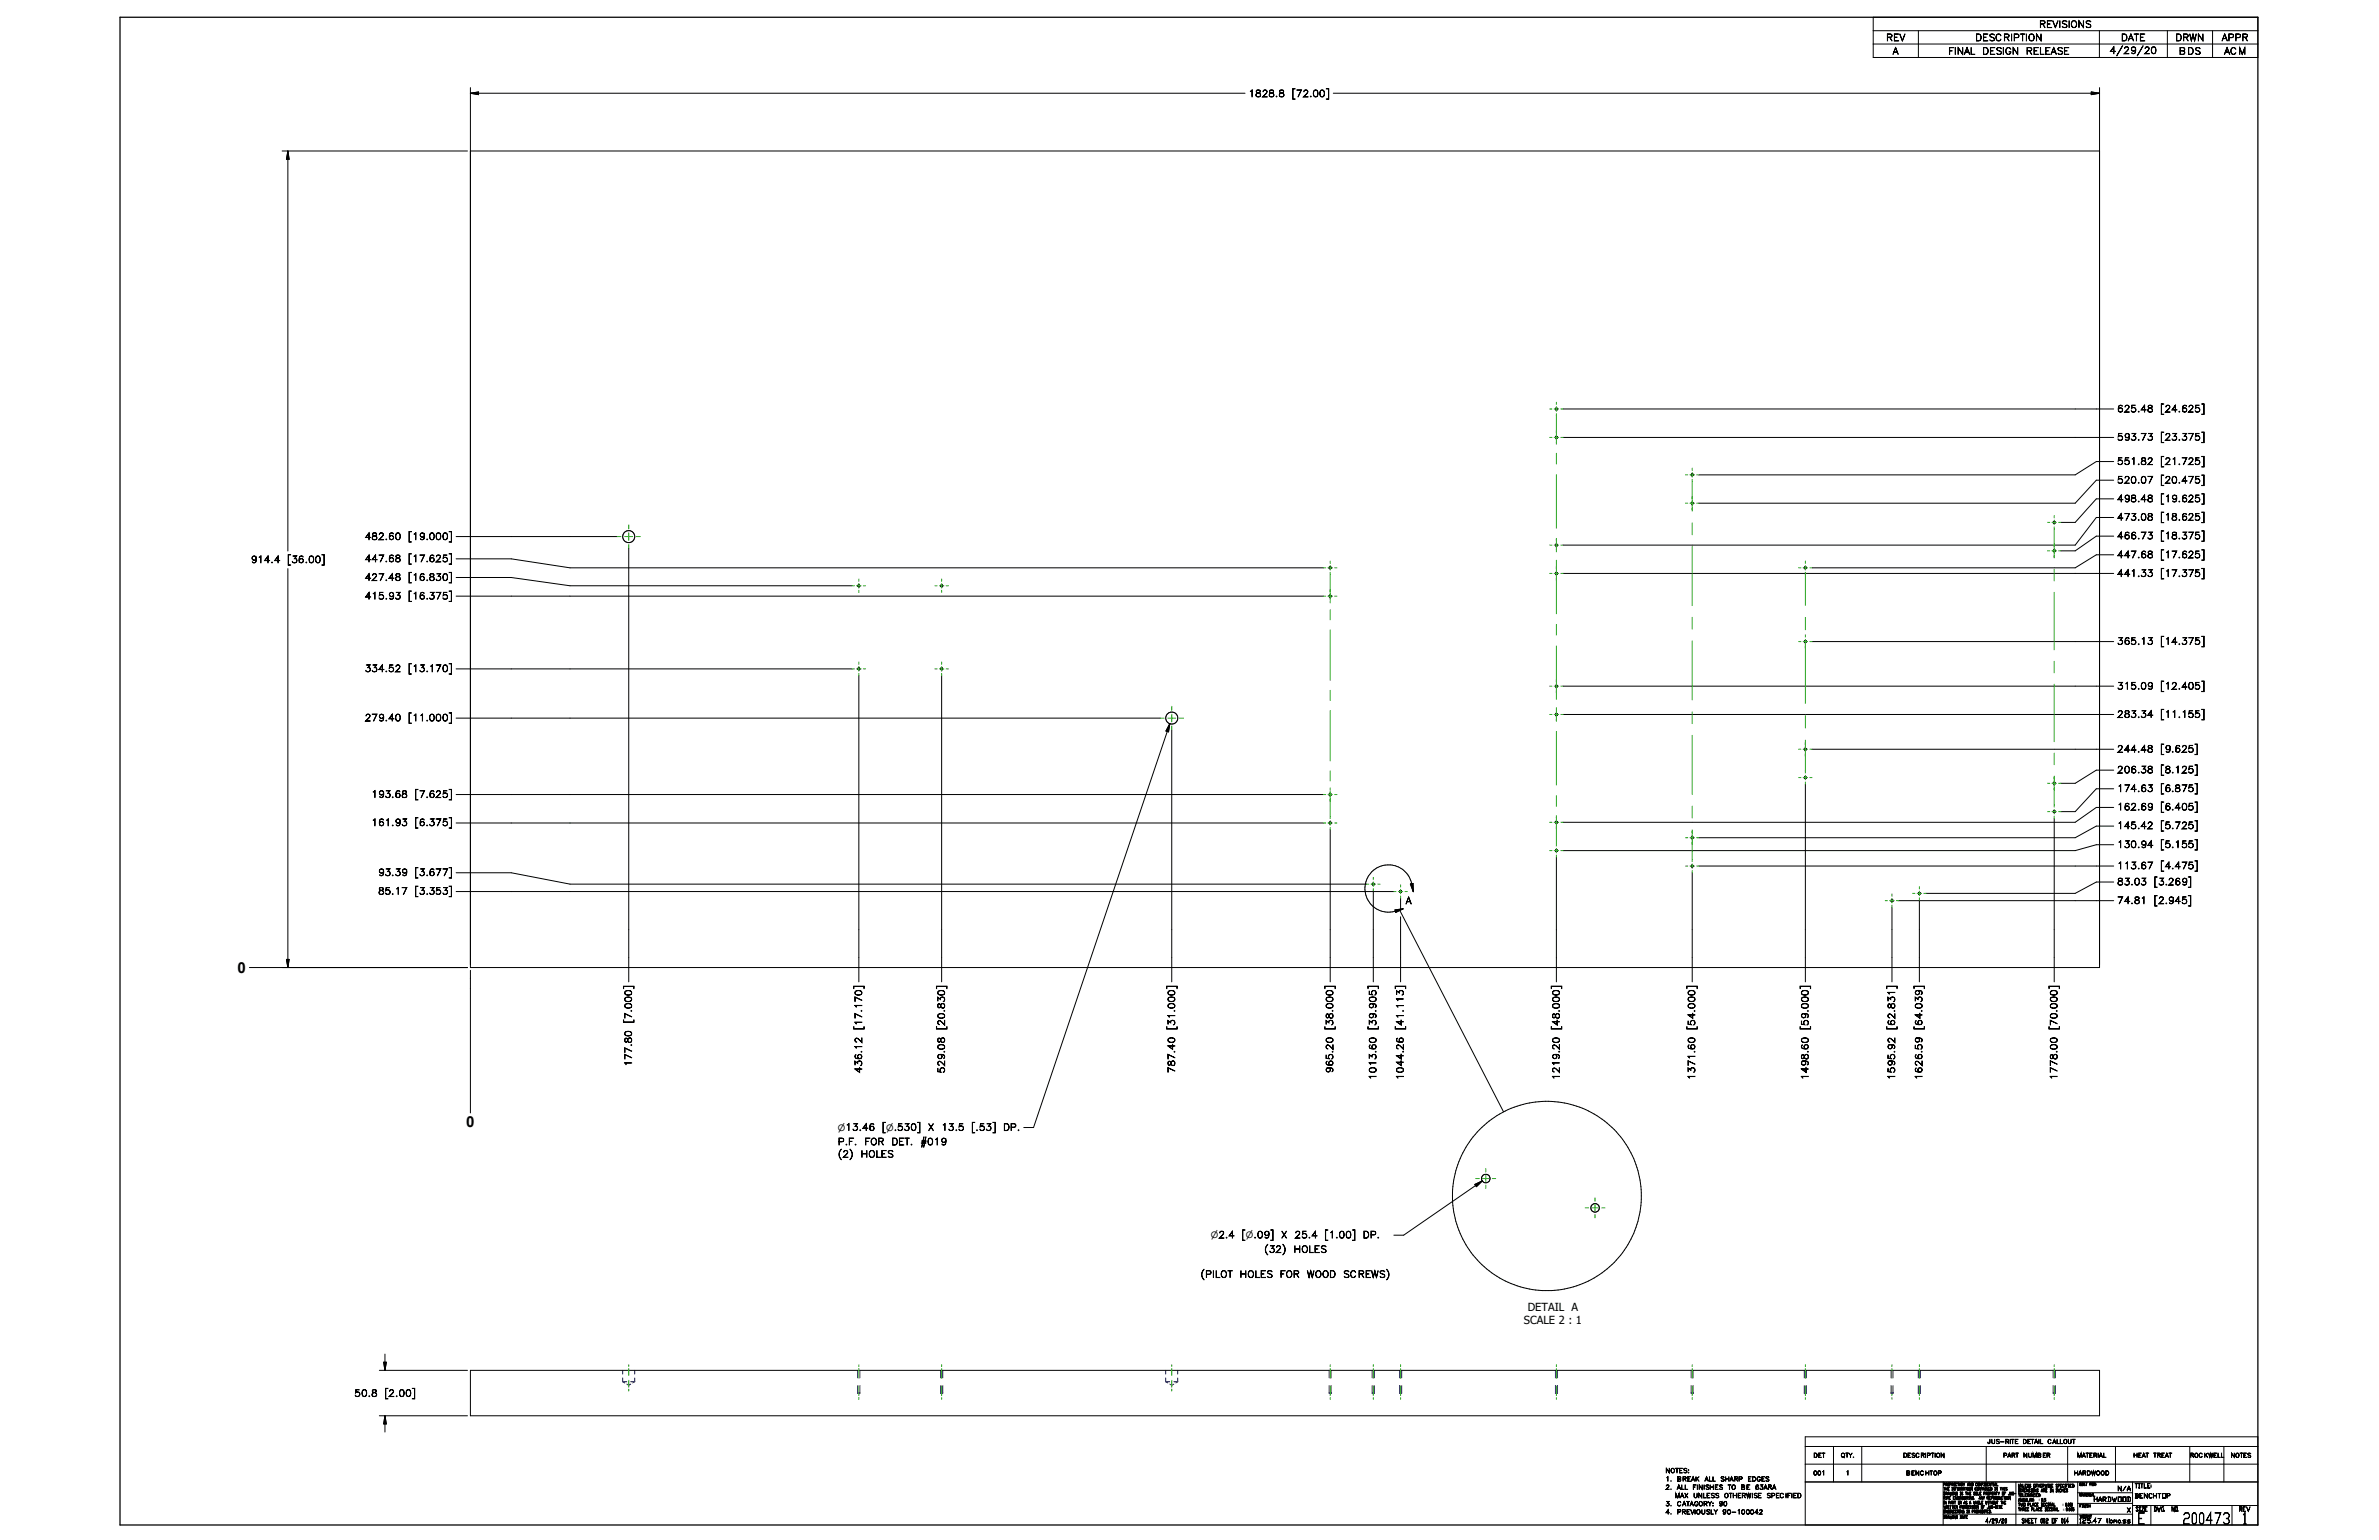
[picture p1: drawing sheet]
<svg xmlns="http://www.w3.org/2000/svg" width="432mm" height="279mm" viewBox="0 0 432 279" stroke-linecap="round" stroke-linejoin="round" font-family="sans-serif">
<defs><g id="words">
<g font-size="2.8">
<text x="43.1" y="176.5">0</text>
<text x="84.6" y="204.6">0</text>
<text x="387.9" y="276.5">E</text>
<text x="396.1" y="276.5">200473</text>
<text x="407" y="276.5">1</text>
</g>
<g font-size="2">
<text x="277.3" y="237.8">DETAIL A</text>
<text x="276.6" y="240.3">SCALE 2 : 1</text>
</g>
<g font-size="1.7">
<text x="370.1" y="5">REVISIONS</text>
<text x="342.3" y="7.4">REV</text>
<text x="343.5" y="9.9">A</text>
<text x="353.6" y="9.9">FINAL</text>
<text x="358.5" y="7.4">DESCRIPTION</text>
<text x="359.8" y="9.9">DESIGN</text>
<text x="367.7" y="9.9">RELEASE</text>
<text x="382.9" y="9.7">4/29/20</text>
<text x="385" y="7.4">DATE</text>
<text x="394.8" y="7.4">DRWN</text>
<text x="395.5" y="9.9">BDS</text>
<text x="403.3" y="7.4">APPR</text>
<text x="403.7" y="9.9">ACM</text>
<text x="226.6" y="17.6">1828.8</text>
<text x="234.5" y="17.6">[72.00]</text>
<text x="384.2" y="74.8">625.48</text>
<text x="392.1" y="74.8">[24.625]</text>
<text x="384.2" y="79.9">593.73</text>
<text x="392.1" y="79.9">[23.375]</text>
<text x="384.2" y="87.7">520.07</text>
<text x="384.2" y="84.3">551.82</text>
<text x="392.1" y="87.7">[20.475]</text>
<text x="392.1" y="84.3">[21.725]</text>
<text x="384.2" y="94.4">473.08</text>
<text x="384.2" y="91.1">498.48</text>
<text x="392.1" y="94.4">[18.625]</text>
<text x="392.1" y="91.1">[19.625]</text>
<text x="66.2" y="97.9">482.60</text>
<text x="66.2" y="101.9">447.68</text>
<text x="74.1" y="97.9">[19.000]</text>
<text x="74.1" y="101.9">[17.625]</text>
<text x="384.2" y="101.2">447.68</text>
<text x="384.2" y="97.8">466.73</text>
<text x="392.1" y="101.2">[17.625]</text>
<text x="392.1" y="97.8">[18.375]</text>
<text x="45.5" y="102.1">914.4</text>
<text x="52.1" y="102.1">[36.00]</text>
<text x="66.2" y="105.3">427.48</text>
<text x="74.1" y="105.3">[16.830]</text>
<text x="384.2" y="104.6">441.33</text>
<text x="392.1" y="104.6">[17.375]</text>
<text x="66.2" y="108.7">415.93</text>
<text x="74.1" y="108.7">[16.375]</text>
<text x="384.2" y="116.9">365.13</text>
<text x="392.1" y="116.9">[14.375]</text>
<text x="66.2" y="121.9">334.52</text>
<text x="74.1" y="121.9">[13.170]</text>
<text x="384.2" y="125.1">315.09</text>
<text x="392.1" y="125.1">[12.405]</text>
<text x="66.2" y="130.8">279.40</text>
<text x="74.1" y="130.8">[11.000]</text>
<text x="384.2" y="130.2">283.34</text>
<text x="392.1" y="130.2">[11.155]</text>
<text x="384.2" y="136.5">244.48</text>
<text x="392.1" y="136.5">[9.625]</text>
<text x="384.2" y="143.6">174.63</text>
<text x="384.2" y="140.3">206.38</text>
<text x="392.1" y="143.6">[6.875]</text>
<text x="392.1" y="140.3">[8.125]</text>
<text x="67.4" y="149.8">161.93</text>
<text x="67.4" y="144.7">193.68</text>
<text x="75.3" y="149.8">[6.375]</text>
<text x="75.3" y="144.7">[7.625]</text>
<text x="384.2" y="147">162.69</text>
<text x="392.1" y="147">[6.405]</text>
<text x="384.2" y="150.4">145.42</text>
<text x="384.2" y="153.8">130.94</text>
<text x="392.1" y="150.4">[5.725]</text>
<text x="392.1" y="153.8">[5.155]</text>
<text x="68.6" y="158.9">93.39</text>
<text x="75.3" y="158.9">[3.677]</text>
<text x="384.2" y="160.6">83.03</text>
<text x="384.2" y="157.6">113.67</text>
<text x="390.9" y="160.6">[3.269]</text>
<text x="392.1" y="157.6">[4.475]</text>
<text x="68.6" y="162.3">85.17</text>
<text x="75.3" y="162.3">[3.353]</text>
<text x="255.1" y="164">A</text>
<text x="384.2" y="164">74.81</text>
<text x="390.9" y="164">[2.945]</text>
<text x="114.6" y="185.6" transform="rotate(-90 114.6 185.6)">[7.000]</text>
<text x="156.4" y="186.9" transform="rotate(-90 156.4 186.9)">[17.170]</text>
<text x="171.4" y="186.9" transform="rotate(-90 171.4 186.9)">[20.830]</text>
<text x="213.2" y="186.9" transform="rotate(-90 213.2 186.9)">[31.000]</text>
<text x="241.9" y="186.9" transform="rotate(-90 241.9 186.9)">[38.000]</text>
<text x="249.8" y="186.9" transform="rotate(-90 249.8 186.9)">[39.905]</text>
<text x="254.7" y="186.9" transform="rotate(-90 254.7 186.9)">[41.113]</text>
<text x="283" y="186.9" transform="rotate(-90 283 186.9)">[48.000]</text>
<text x="307.6" y="186.9" transform="rotate(-90 307.6 186.9)">[54.000]</text>
<text x="328.2" y="186.9" transform="rotate(-90 328.2 186.9)">[59.000]</text>
<text x="343.9" y="186.9" transform="rotate(-90 343.9 186.9)">[62.831]</text>
<text x="348.9" y="186.9" transform="rotate(-90 348.9 186.9)">[64.039]</text>
<text x="373.4" y="186.9" transform="rotate(-90 373.4 186.9)">[70.000]</text>
<text x="114.6" y="193.5" transform="rotate(-90 114.6 193.5)">177.80</text>
<text x="156.4" y="194.7" transform="rotate(-90 156.4 194.7)">436.12</text>
<text x="171.4" y="194.7" transform="rotate(-90 171.4 194.7)">529.08</text>
<text x="213.2" y="194.7" transform="rotate(-90 213.2 194.7)">787.40</text>
<text x="241.9" y="194.7" transform="rotate(-90 241.9 194.7)">965.20</text>
<text x="249.8" y="196" transform="rotate(-90 249.8 196)">1013.60</text>
<text x="254.7" y="196" transform="rotate(-90 254.7 196)">1044.26</text>
<text x="283" y="196" transform="rotate(-90 283 196)">1219.20</text>
<text x="307.6" y="196" transform="rotate(-90 307.6 196)">1371.60</text>
<text x="328.2" y="196" transform="rotate(-90 328.2 196)">1498.60</text>
<text x="343.9" y="196" transform="rotate(-90 343.9 196)">1595.92</text>
<text x="348.9" y="196" transform="rotate(-90 348.9 196)">1626.59</text>
<text x="373.4" y="196" transform="rotate(-90 373.4 196)">1778.00</text>
<text x="152.1" y="207.7">P.F.</text>
<text x="152.1" y="210">(2)</text>
<text x="156.2" y="210">HOLES</text>
<text x="156.9" y="207.7">FOR</text>
<text x="160.1" y="205.1">[n.530]</text>
<text x="161.8" y="207.7">DET.</text>
<text x="167" y="207.7">#019</text>
<text x="168.4" y="205.1">X</text>
<text x="170.9" y="205.1">13.5</text>
<text x="176.3" y="205.1">[.53]</text>
<text x="182.1" y="205.1">DP.</text>
<text x="225.4" y="224.6">[n.09]</text>
<text x="229.4" y="227.2">(32)</text>
<text x="232.5" y="224.6">X</text>
<text x="234.8" y="227.2">HOLES</text>
<text x="234.9" y="224.6">25.4</text>
<text x="240.4" y="224.6">[1.00]</text>
<text x="247.3" y="224.6">DP.</text>
<text x="217.9" y="231.8">(PILOT</text>
<text x="225" y="231.8">HOLES</text>
<text x="232.3" y="231.8">FOR</text>
<text x="237.2" y="231.8">WOOD</text>
<text x="243.8" y="231.8">SCREWS)</text>
<text x="64.3" y="253.4">50.8</text>
<text x="69.8" y="253.4">[2.00]</text>
</g>
<g font-size="1.6">
<text x="152.1" y="205.1">n13.46</text>
<text x="219.8" y="224.6">n2.4</text>
</g>
<g font-size="1.1">
<text x="302.3" y="267.2">NOTES:</text>
<text x="302.3" y="268.7">1.</text>
<text x="304.4" y="268.7">BREAK</text>
<text x="309.4" y="268.7">ALL</text>
<text x="312.2" y="268.7">SHARP</text>
<text x="317.2" y="268.7">EDGES</text>
<text x="387.4" y="270">TITLE:</text>
<text x="302.3" y="270.2">2.</text>
<text x="302.3" y="273.2">3.</text>
<text x="302.3" y="274.7">4.</text>
<text x="304" y="271.7">MAX</text>
<text x="304.4" y="270.2">ALL</text>
<text x="304.4" y="273.2">CATAGORY:</text>
<text x="304.4" y="274.7">PREVIOUSLY</text>
<text x="307.2" y="270.2">FINISHES</text>
<text x="307.3" y="271.7">UNLESS</text>
<text x="311.9" y="273.2">90</text>
<text x="312.6" y="274.7">90-100042</text>
<text x="312.9" y="271.7">OTHERWISE</text>
<text x="313.6" y="270.2">TO</text>
<text x="316" y="270.2">BE</text>
<text x="318.5" y="270.2">63ARA</text>
<text x="320.6" y="271.7">SPECIFIED</text>
<text x="380" y="272.4">HARDWOOD</text>
<text x="384.3" y="270.5">N/A</text>
<text x="386" y="274.4">X</text>
<text x="387.4" y="271.8">BENCHTOP</text>
<text x="387.6" y="274.2">SIZE</text>
<text x="390.9" y="274.2">DWG.</text>
<text x="394.1" y="274.2">NO.</text>
<text x="406.4" y="274.2">REV</text>
<text x="360.4" y="276.3">4/29/20</text>
<text x="366.9" y="276.3">SHEET 002 OF 014</text>
<text x="377.4" y="276.3">125.47</text>
<text x="382.3" y="276.3">lbmass</text>
</g>
<g font-size="1">
<text x="360.7" y="261.9">JUS-RITE</text>
<text x="367.1" y="261.9">DETAIL</text>
<text x="371.6" y="261.9">CALLOUT</text>
<text x="329.1" y="267.6">001</text>
<text x="329.2" y="264.4">DET</text>
<text x="334.1" y="264.4">QTY.</text>
<text x="335" y="267.6">1</text>
<text x="345.4" y="264.4">DESCRIPTION</text>
<text x="346" y="267.6">BENCHTOP</text>
<text x="363.6" y="264.4">PART</text>
<text x="367.2" y="264.4">NUMBER</text>
<text x="376.4" y="267.6">HARDWOOD</text>
<text x="377" y="264.4">MATERIAL</text>
<text x="387.2" y="264.4">HEAT</text>
<text x="390.8" y="264.4">TREAT</text>
<text x="397.5" y="264.4">ROCKWELL</text>
<text x="404.9" y="264.4">NOTES</text>
</g>
<g font-size=".7">
<text x="352.7" y="269.6">PROPRIETARY AND CONFIDENTIAL</text>
<text x="366.3" y="269.8">UNLESS OTHERWISE SPECIFIED:</text>
<text x="377.4" y="269.5">GD&amp;T PER:</text>
<text x="352.7" y="272.9">IN PART OR AS A WHOLE WITHOUT THE</text>
<text x="352.7" y="275.5">DRAWING DATE</text>
<text x="352.7" y="270.4">THE INFORMATION CONTAINED IN THIS</text>
<text x="352.7" y="271.2">DRAWING IS THE SOLE PROPERTY OF JUS-</text>
<text x="352.7" y="272">RITE ENGINEERING.</text>
<text x="352.7" y="273.7">WRITTEN PERMISSION OF JUS-RITE</text>
<text x="352.7" y="274.5">ENGINEERING IS PROHIBITED.</text>
<text x="359.2" y="272">ANY REPRODUCTION</text>
<text x="366.3" y="270.7">DIMENSIONS ARE IN INCHES</text>
<text x="366.3" y="271.5">TOLERANCES:</text>
<text x="366.3" y="272.4">ANGULAR:</text>
<text x="366.3" y="273.3">TWO PLACE DECIMAL</text>
<text x="366.3" y="274.1">THREE PLACE DECIMAL</text>
<text x="370" y="272.4">`0.5</text>
<text x="374.4" y="273.2">`0.010</text>
<text x="374.5" y="274.1">`0.005</text>
<text x="377.5" y="275.4">WEIGHT</text>
<text x="377.5" y="271.5">MATERIAL</text>
<text x="377.5" y="273.5">FINISH</text>
</g>
</g></defs>
<g fill="none" stroke="#000" stroke-width=".18">
<path d="M85.4 15.9v159.6h295.7v-159.6M85.4 16.9h140.6M85.4 16.9l1.5-.2v.5zM242 16.9h139.1M340 3.1h69.8v7.3h-69.8zM340 5.6h69.8M340 8h69.8M348.2 5.6v4.8M379.6 16.7l1.5 .2-1.5 .3zM381.1 5.6v4.8M393.4 5.6v4.8M401.6 5.6v4.8"/>
<path d="M51.2 27.4h33.6M52.2 27.4v72.6M52.2 27.4l.3 1.5h-.5zM85.4 27.4h295.7M283.7 79.4h99.9M283.7 74.2h99.9M82.8 97.3h29.2M114.1 99.5v78.6M283.7 98.9h23.4M307 91.1v.1M307.2 98.9h65.6M373 94.9h.1"/>
<path d="M383.6 93.9h-3.1l-3.8 5h-3.8M383.6 87.1h-3.1l-3.8 4.2h-68.3M383.6 83.7h-3.1l-3.8 2.5h-68.3M383.6 97.3h-3.1l-3.8 2.6h-2.6M383.6 90.5h-3.1l-3.8 4.3h-2.6M52.2 103.2v72.3M82.8 104.8h10l10.7 1.5h51.2M82.8 108.2h157.4M82.8 101.4h10l10.7 1.6h136.7M283.7 104h23.4M307.2 104h20.4M327.7 104h45.1"/>
<path d="M328.9 103h43.9M328.9 116.4h43.9M372.9 104h10.7M372.9 116.4h10.7M383.6 100.7h-3.1l-3.8 2.3h-3.8M82.8 121.4h71.9M82.8 130.3h127.8M155.9 122.6v55.5M170.9 122.6v55.5M212.3 131.3l-24.7 73.3h-1.8M212.3 131.3l-.2 1.5-.5-.2zM212.7 132.4v45.7"/>
<path d="M283.7 129.6h23.4M283.7 124.5h23.4M307.2 129.6h20.4M307.2 124.5h20.4M327.7 129.6h45.1M327.7 124.5h45.1M328.9 135.9h43.9M372.9 129.6h10.7M372.9 124.5h10.7M372.9 135.9h10.7M383.6 139.7h-3.1l-3.8 2.4h-2.6M82.8 149.3h157.4"/>
<path d="M82.8 144.2h157.4M82.8 158.3h10l10.7 2.1h144.5M241.4 150.5v27.6M282.5 155.5v22.6M283.7 154.3h23.4M283.7 149.2h23.4M307.1 158.3v19.8M308.4 157.1h75.2M327.7 142.3v35.8M372.9 148.5v29.6M373 147.1h.1M383.6 143.1h-3.1l-3.8 4.2h-2.6"/>
<path d="M383.6 149.9h-3.1l-3.8 2.1h-68.3M383.6 153.3h-3.1l-3.8 1h-69.5M383.6 146.5h-3.1l-3.8 2.7h-69.5M45.3 175.5h39.5M52 174.1h.5l-.3 1.4zM82.8 161.8h170.2M85.4 176v25.9M249.1 160.5v.1M249.3 161.6v16.5M253.2 165.1l1.5-.2-1.4 .6zM254 165l18.9 36.7M254.2 163v1.9"/>
<path d="M254.2 166.3v11.8M256 160.4l.5-.1v1.5zM256.5 161.8l-.3-1.5a4.3 4.3 0 0 0-5.2-3.3 4.3 4.3 0 0 0-3.1 5.3 4.3 4.3 0 0 0 5.4 3l1.4-.4M343.4 164.7v13.4M344.6 163.4h39M348.4 163.3v14.8M383.6 160h-3.1l-3.8 2.1h-27.1M267.7 214.9l1.3-.6-1 1zM269 214.3l-14.2 9.8h-1.8M68.9 248.6h15.9M68.9 256.9h15.9M69.6 247.1h.5l-.2 1.5z"/>
<path d="M69.9 245.7v2.9M69.9 256.9v2.9M69.9 256.9l.2 1.4h-.5zM85.4 248.6h295.7v8.3h-295.7zM327.7 260.7h82.1v16h-82.1zM327.7 262.4h82.1M327.7 265.6h82.1M327.7 268.9h82.1M332.8 262.4v6.5M337.9 262.4v6.5M352.7 268.9v7.8M352.7 274.7h34.4"/>
<path d="M360.5 262.4v6.5M365.9 268.9v7.8M375.3 262.4v6.5M377.1 270.8h10M377.1 272.8h10M377.1 268.9v7.8M384 262.4v6.5M387.1 273.1h22.7M387.1 268.9v7.8M390.4 273.1v3.6M397.5 262.4v6.5M403.6 262.4v6.5"/>
<path d="M405.1 273.1v3.6"/>
<circle cx="282.5" cy="74.2" r=".19"/>
<circle cx="282.5" cy="79.4" r=".19"/>
<circle cx="114.1" cy="97.4" r="1.1"/>
<circle cx="282.5" cy="98.9" r=".19"/>
<circle cx="307.1" cy="91.3" r=".19"/>
<circle cx="307.1" cy="86.2" r=".19"/>
<circle cx="372.9" cy="94.8" r=".19"/>
<circle cx="372.9" cy="99.9" r=".2"/>
<circle cx="155.9" cy="106.3" r=".19"/>
<circle cx="170.9" cy="106.3" r=".2"/>
<circle cx="241.4" cy="103" r=".2"/>
<circle cx="241.4" cy="108.2" r=".19"/>
<circle cx="282.5" cy="104" r=".19"/>
<circle cx="327.7" cy="103" r=".19"/>
<circle cx="327.7" cy="116.4" r=".19"/>
<circle cx="155.9" cy="121.3" r=".2"/>
<circle cx="170.9" cy="121.3" r=".2"/>
<circle cx="212.7" cy="130.3" r="1.1"/>
<circle cx="282.5" cy="124.5" r=".19"/>
<circle cx="282.5" cy="129.6" r=".2"/>
<circle cx="327.7" cy="135.9" r=".19"/>
<circle cx="241.4" cy="144.2" r=".2"/>
<circle cx="241.4" cy="149.3" r=".2"/>
<circle cx="282.5" cy="154.3" r=".19"/>
<circle cx="282.5" cy="149.2" r=".2"/>
<circle cx="307.1" cy="157.1" r=".19"/>
<circle cx="307.1" cy="152" r=".19"/>
<circle cx="327.7" cy="141.1" r=".19"/>
<circle cx="372.9" cy="147.2" r=".19"/>
<circle cx="372.9" cy="142.1" r=".2"/>
<circle cx="249.3" cy="160.4" r=".2"/>
<circle cx="254.2" cy="161.7" r=".2"/>
<circle cx="343.4" cy="163.4" r=".2"/>
<circle cx="348.4" cy="162.1" r=".19"/>
<circle cx="269.7" cy="213.8" r=".78"/>
<circle cx="280.8" cy="217" r="17.2"/>
<circle cx="289.5" cy="219.1" r=".77"/>
</g>
<g fill="none" stroke="#00f" stroke-width=".18">
<path d="M113 250.7h.1M113 250.7l.4 .2M113 248.6v.7M113 250v.7M113.1 250.7h.7M113.8 251.1l.3 .2 .4-.2M114.5 250.7h.7M115.2 250.7l-.4 .2M115.2 248.6v.7M115.2 250v.7M155.7 252.7h.1M155.7 252.7l.1 .1"/>
<path d="M155.7 248.6v1.4M155.7 251.4v1.3M155.8 252.8h.2M156 252.7h.1M156.1 252.7l-.1 .1M156.1 248.6v1.4M156.1 251.4v1.3M170.7 252.7h.1M170.7 252.7l.1 .1M170.7 248.6v1.4M170.7 251.4v1.3M170.8 252.7h.1"/>
<path d="M170.9 252.8h.1M171 252.7h.1M171.1 252.7l-.1 .1M171.1 248.6v1.4M171.1 251.4v1.3M211.6 250.7h.7M211.6 250.7l.4 .2M211.6 248.6v.7M211.6 250v.7M212.3 251.1l.4 .2 .4-.2M213.1 250.7h.7M213.8 250.7l-.4 .2"/>
<path d="M213.8 248.6v.7M213.8 250v.7M241.2 252.7h.1M241.2 252.7l.1 .1M241.2 248.6v1.4M241.2 251.4v1.3M241.3 252.7h.1M241.4 252.8h.1M241.5 252.7h.1M241.6 252.7v.1M241.6 248.6v1.4M241.6 251.4v1.3"/>
<path d="M249.1 252.7h.1M249.1 252.7v.1M249.1 248.6v1.4M249.1 251.4v1.3M249.2 252.8h.1M249.3 252.7h.1M249.4 252.7v.1M249.4 248.6v1.4M249.4 251.4v1.3M254 252.7h.1M254 252.7l.1 .1M254 248.6v1.4"/>
<path d="M254 251.4v1.3M254.1 252.7h.1M254.2 252.8h.1M254.3 252.7h.1M254.4 252.7l-.1 .1M254.4 248.6v1.4M254.4 251.4v1.3M282.3 252.7h.1M282.3 252.7l.1 .1M282.3 248.6v1.4M282.3 251.4v1.3M282.4 252.8h.2"/>
<path d="M282.6 252.7h.1M282.7 252.7l-.1 .1M282.7 248.6v1.4M282.7 251.4v1.3M306.9 252.7h.2M306.9 252.7l.1 .1M306.9 248.6v1.4M306.9 251.4v1.3M307.1 252.8h.1M307.2 252.7h.1M307.3 252.7v.1M307.3 248.6v1.4"/>
<path d="M307.3 251.4v1.3M327.5 252.7h.1M327.5 252.7l.1 .1M327.5 248.6v1.4M327.5 251.4v1.3M327.6 252.8h.1M327.7 252.7h.2M327.9 252.7l-.1 .1M327.9 248.6v1.4M327.9 251.4v1.3M343.2 252.7h.1M343.2 252.7l.1 .1"/>
<path d="M343.2 248.6v1.4M343.2 251.4v1.3M343.3 252.8h.2M343.5 252.7h.1M343.6 252.7l-.1 .1M343.6 248.6v1.4M343.6 251.4v1.3M348.2 252.7h.1M348.2 252.7v.1M348.2 248.6v1.4M348.2 251.4v1.3M348.3 252.8h.1"/>
<path d="M348.4 252.7h.2M348.6 252.7l-.1 .1M348.6 248.6v1.4M348.6 251.4v1.3M372.6 252.7h.2M372.6 252.7l.1 .1M372.6 248.6v1.4M372.6 251.4v1.3M372.8 252.8h.1M372.9 252.7h.2M373.1 252.7l-.1 .1M373.1 248.6v1.4"/>
<path d="M373.1 251.4v1.3"/>
</g>
<path d="M21.8 3.1h388v273.6h-388z" fill="none" stroke="#000" stroke-width=".23"/>
<path d="M85.4 16.9l1.5-.2v.5zM379.6 16.7l1.5 .2-1.5 .3zM52.2 27.4l.3 1.5h-.5zM212.3 131.3l-.2 1.5-.5-.2zM52 174.1h.5l-.3 1.4zM253.2 165.1l1.5-.2-1.4 .6zM256 160.4l.5-.1v1.5zM267.7 214.9l1.3-.6-1 1zM69.6 247.1h.5l-.2 1.5zM69.9 256.9l.2 1.4h-.5z" fill="#000" stroke="#000" stroke-width=".18"/>
<g fill="none" stroke="#23a718" stroke-width=".18">
<path d="M281.3 79.4h.4M281.3 74.2h.4M282.1 79.4h.8M282.1 74.2h.8M282.5 73v.4M282.5 73.8v.8M282.5 75v5.6M283.3 79.4h.4M283.3 74.2h.4M112 97.3h.7M113.4 97.3h1.4M114.1 95.2v.7"/>
<path d="M114.1 96.7v1.4M114.1 98.8v.7M115.5 97.3h.7M281.3 98.9h.4M282.1 98.9h.8M282.5 82.2v2M282.5 86.1v9.7M282.5 97.7v2.4M283.3 98.9h.4M305.9 91.3h.4M305.9 86.2h.4M306.7 91.3h.9"/>
<path d="M306.7 86.2h.9M307.1 84.9v.4M307.1 85.7v.9M307.1 87v5.7M307.1 94.9v2.1M307.1 99.2v10.7M308 91.3h.4M308 86.2h.4M371.6 99.9h.4M371.6 94.8h.4M372.4 99.9h.9M372.4 94.8h.9"/>
<path d="M372.9 93.6v.4M372.9 94.4v.8M372.9 95.6v5.6M373.7 99.9h.4M373.7 94.8h.4M154.7 106.3h.4M155.5 106.3h.8M155.9 105.1v.4M155.9 105.9v.8M155.9 107.1v.4M156.7 106.3h.4M169.7 106.3h.4"/>
<path d="M170.5 106.3h.8M170.9 105.1v.4M170.9 105.9v.8M170.9 107.1v.4M171.7 106.3h.4M240.2 108.2h.4M240.2 103h.4M241 108.2h.8M241 103h.8M241.4 101.8v.4M241.4 102.6v.8M241.4 103.8v5"/>
<path d="M241.4 109v.4M241.4 110.6v1.9M241.4 114.3v9.1M242.3 108.2h.4M242.3 103h.4M281.3 104h.4M282.1 104h.8M282.5 101.6v9.8M282.5 113.3v1.9M282.5 117.2v9.7M283.3 104h.4M307.1 112v2.1"/>
<path d="M307.1 116.3v10.7M326.5 103h.4M326.5 116.4h.4M327.3 103h.8M327.3 116.4h.8M327.7 101.8v.4M327.7 102.6v.8M327.7 103.8v6M327.7 112v2.3M327.7 115.2v.4M327.7 116v11.6M328.5 103h.4"/>
<path d="M328.5 116.4h.4M372.9 103.3v2.1M372.9 107.5v10.4M372.9 120v2.1M154.7 121.4h.4M155.5 121.4h.8M155.9 120.1v.4M155.9 120.9v.9M155.9 122.2v.4M156.7 121.4h.4M169.7 121.4h.4M170.5 121.4h.8"/>
<path d="M170.9 120.1v.4M170.9 120.9v.9M170.9 122.2v.4M171.7 121.4h.4M210.6 130.3h.7M212 130.3h1.4M212.7 128.2v.7M212.7 129.6v1.4M212.7 131.7v.7M214.1 130.3h.7M241.4 125.3v1.8M241.4 128.9v9.1"/>
<path d="M241.4 139.9v1.8M281.3 129.6h.4M281.3 124.5h.4M282.1 129.6h.8M282.1 124.5h.8M282.5 128.4v2.4M282.5 132.7v9.7M283.3 129.6h.4M283.3 124.5h.4M307.1 129.1v2.2M307.1 133.4v10.7M326.5 135.9h.4"/>
<path d="M327.3 135.9h.8M327.7 129.8v2.3M327.7 134.3v6M328.5 135.9h.4M372.9 124.1v10.5M372.9 136.6v2.1M240.2 149.3h.4M240.2 144.2h.4M241 149.3h.8M241 144.2h.8M241.4 142.9v.4M241.4 143.5v5"/>
<path d="M241.4 148.9v.8M241.4 150.1v.4M242.3 149.3h.4M242.3 144.2h.4M249.3 159.2v.4M249.3 160v.8M281.3 154.3h.4M281.3 149.2h.4M282.1 154.3h.8M282.1 149.2h.8M282.5 144.4v1.9M282.5 148v5.5"/>
<path d="M282.5 153.9v.8M282.5 155.1v.4M283.3 154.3h.4M283.3 149.2h.4M305.9 157.1h.4M305.9 152h.4M306.7 157.1h.9M306.7 152h.9M307.1 146.3v2.1M307.1 150.6v5.7M307.1 156.7v.8M307.1 157.9v.4"/>
<path d="M308 157.1h.4M308 152h.4M326.5 141.1h.4M327.3 141.1h.8M327.7 140.7v.8M327.7 141.9v.4M328.5 141.1h.4M371.6 147.3h.4M371.6 142.1h.4M372.4 147.3h.9M372.4 142.1h.9M372.9 140.8v5.6"/>
<path d="M372.9 146.8v.9M372.9 148.1v.4M373.7 147.3h.4M373.7 142.1h.4M248 160.4h.4M248.9 160.4h.8M249.3 161.2v.4M250.1 160.4h.4M253 161.8h.4M253.8 161.8h.8M254.2 160.5v.4M254.2 161.3v.9"/>
<path d="M254.2 162.6v.4M255 161.8h.4M342.2 163.4h.4M343 163.4h.8M343.4 162.2v.4M343.4 163v.8M343.4 164.2v.5M344.2 163.4h.4M347.2 162.1h.4M348 162.1h.8M348.4 160.9v.4M348.4 161.7v.8"/>
<path d="M348.4 162.9v.4M349.2 162.1h.4M267.9 213.8h.6M269.1 213.8h1.2M269.7 212v.6M269.7 213.2v1.2M269.7 215v.6M270.9 213.8h.6M287.7 219.1h.6M288.9 219.1h1.2M289.5 217.3v.6M289.5 218.6v1.1"/>
<path d="M290.7 219.1h.6M289.5 220.3v.6M114.1 247.6v.3M114.1 248.3v1.2M114.1 250.4v1.3M114.1 252v.4M155.9 247.6v.3M155.9 248.3v1.7M155.9 251.4v1.8M155.9 253.6v.3M170.9 247.6v.3M170.9 248.3v1.7"/>
<path d="M170.9 251.4v1.8M170.9 253.6v.3M212.7 247.6v.3M212.7 248.3v1.2M212.7 250.4v1.3M212.7 252v.4M241.4 247.6v.3M241.4 248.3v1.7M241.4 251.4v1.8M241.4 253.6v.3M249.3 247.6v.3M249.3 248.3v1.7"/>
<path d="M249.3 251.4v1.8M249.3 253.6v.3M254.2 247.6v.3M254.2 248.3v1.7M254.2 251.4v1.8M254.2 253.6v.3M282.5 247.6v.3M282.5 248.3v1.7M282.5 251.4v1.8M282.5 253.6v.3M307.1 247.6v.3M307.1 248.3v1.7"/>
<path d="M307.1 251.4v1.8M307.1 253.6v.3M327.7 247.6v.3M327.7 248.3v1.7M327.7 251.4v1.8M327.7 253.6v.3M343.4 247.6v.3M343.4 248.3v1.7M343.4 251.4v1.8M343.4 253.6v.3M348.4 247.6v.3M348.4 248.3v1.7"/>
<path d="M348.4 251.4v1.8M348.4 253.6v.3M372.9 247.6v.3M372.9 248.3v1.7M372.9 251.4v1.8M372.9 253.6v.3"/>
</g>
<use href="#words"/>
</svg>
